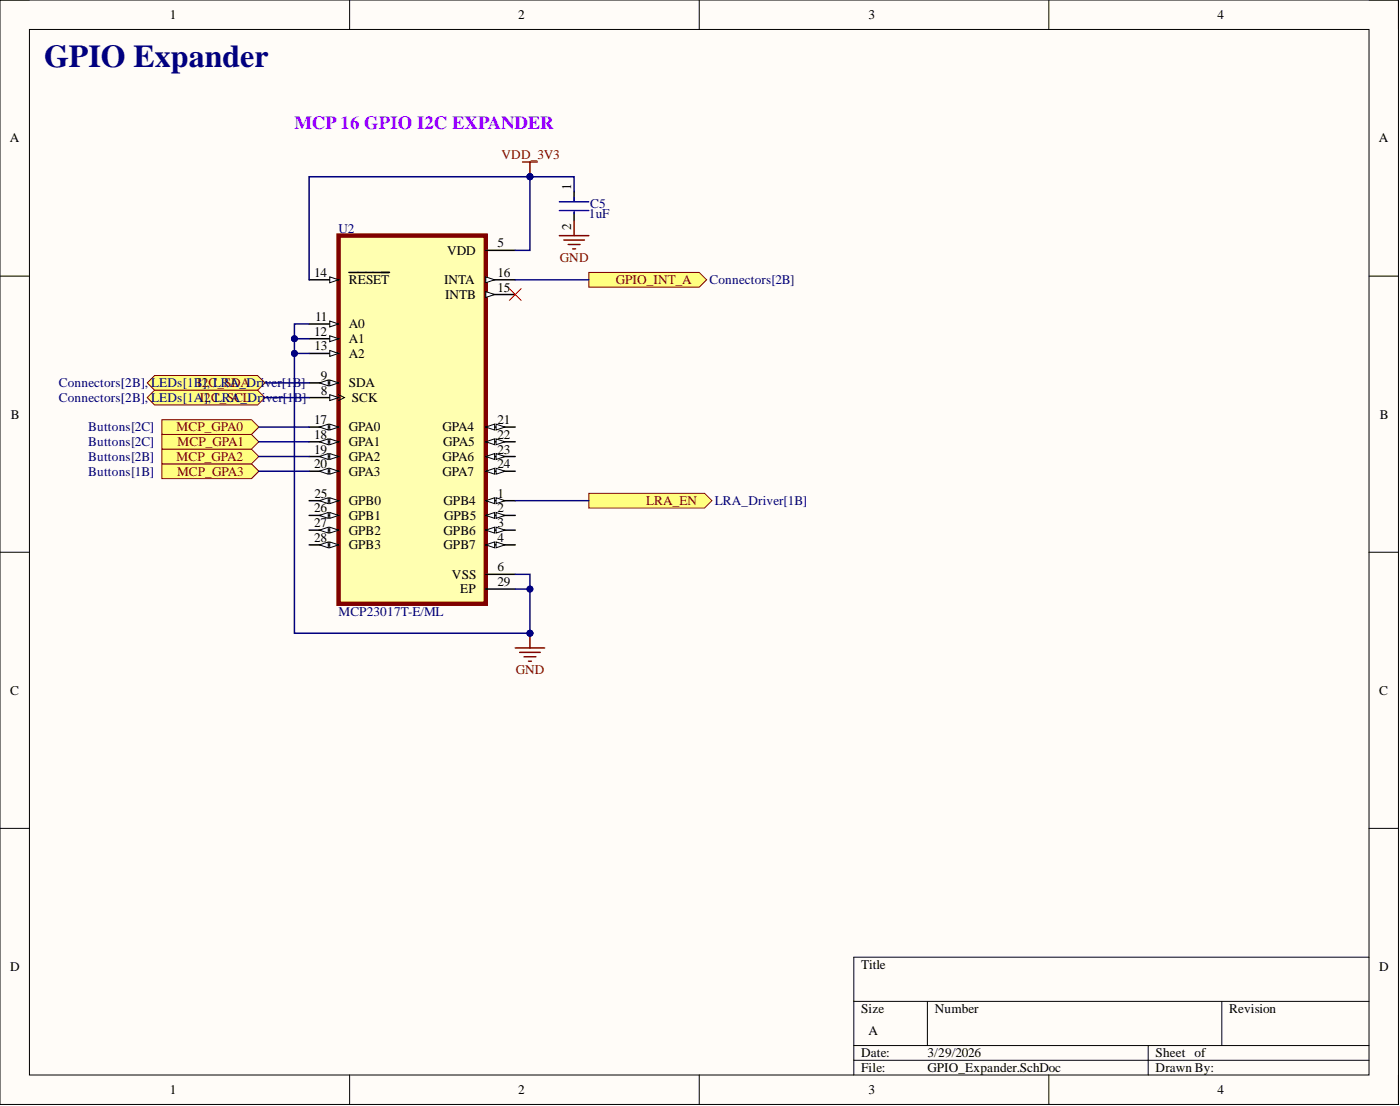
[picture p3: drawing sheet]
<svg xmlns="http://www.w3.org/2000/svg" width="241mm" height="190mm" viewBox="0 0 241 190" stroke-linecap="round" stroke-linejoin="round" font-family="sans-serif">
<defs><g id="words">
<text font-size="5.5" fill="#000080" x="7.6" y="11.5">GPIO Expander</text>
<text font-size="3.2" fill="#90f" x="50.7" y="22.2">MCP 16 GPIO I2C EXPANDER</text>
<g font-size="2.3">
<text x="29.3" y="3.3">1</text>
<text x="89.3" y="3.3">2</text>
<text x="149.7" y="3.3">3</text>
<text x="209.8" y="3.3">4</text>
<text x="1.7" y="24.5">A</text>
<text x="237.7" y="24.5">A</text>
<text x="98.4" y="32.7" transform="rotate(-90 98.4 32.7)">1</text>
<text x="98.4" y="39.6" transform="rotate(-90 98.4 39.6)">2</text>
<text x="54.1" y="47.7">14</text>
<text x="77" y="43.9">VDD</text>
<text x="85.8" y="42.6">5</text>
<text x="85.8" y="47.7">16</text>
<text x="60.1" y="49">RESET</text>
<text x="76.5" y="49">INTA</text>
<text x="76.7" y="51.5">INTB</text>
<text x="85.8" y="50.2">15</text>
<text x="54.1" y="57.8">12</text>
<text x="54.3" y="55.3">11</text>
<text x="60.1" y="56.6">A0</text>
<text x="60.1" y="59.1">A1</text>
<text x="54.2" y="60.4">13</text>
<text x="55.3" y="65.4">9</text>
<text x="60.1" y="61.6">A2</text>
<text x="55.3" y="68">8</text>
<text x="60.1" y="66.7">SDA</text>
<text x="60.6" y="69.2">SCK</text>
<text x="1.9" y="72.1">B</text>
<text x="54.1" y="73.1">17</text>
<text x="54.1" y="75.6">18</text>
<text x="60.1" y="74.3">GPA0</text>
<text x="60.1" y="76.9">GPA1</text>
<text x="76.3" y="74.3">GPA4</text>
<text x="76.4" y="76.9">GPA5</text>
<text x="85.8" y="73.1">21</text>
<text x="85.8" y="75.6">22</text>
<text x="237.8" y="72.1">B</text>
<text x="54.1" y="78.1">19</text>
<text x="54.1" y="80.7">20</text>
<text x="60.1" y="79.4">GPA2</text>
<text x="60.1" y="81.9">GPA3</text>
<text x="76.3" y="79.4">GPA6</text>
<text x="76.3" y="81.9">GPA7</text>
<text x="85.8" y="78.1">23</text>
<text x="85.8" y="80.7">24</text>
<text x="54.1" y="88.3">26</text>
<text x="54.2" y="85.7">25</text>
<text x="60.1" y="87">GPB0</text>
<text x="60.1" y="89.5">GPB1</text>
<text x="76.5" y="87">GPB4</text>
<text x="76.5" y="89.5">GPB5</text>
<text x="85.8" y="85.7">1</text>
<text x="85.8" y="88.3">2</text>
<text x="54.1" y="90.8">27</text>
<text x="54.1" y="93.3">28</text>
<text x="60.1" y="92.1">GPB2</text>
<text x="60.1" y="94.6">GPB3</text>
<text x="76.5" y="92.1">GPB6</text>
<text x="76.5" y="94.6">GPB7</text>
<text x="85.8" y="90.8">3</text>
<text x="85.8" y="93.3">4</text>
<text x="77.9" y="99.7">VSS</text>
<text x="85.8" y="98.4">6</text>
<text x="85.8" y="101">29</text>
<text x="79.3" y="102.2">EP</text>
<text x="1.8" y="119.6">C</text>
<text x="237.7" y="119.6">C</text>
<text x="1.8" y="167.2">D</text>
<text x="148.4" y="166.9">Title</text>
<text x="237.7" y="167.2">D</text>
<text x="148.4" y="174.5">Size</text>
<text x="149.7" y="178.3">A</text>
<text x="161.1" y="174.5">Number</text>
<text x="211.9" y="174.5">Revision</text>
<text x="148.4" y="182.1">Date:</text>
<text x="148.4" y="184.7">File:</text>
<text x="159.8" y="182.1">3/29/2026</text>
<text x="159.8" y="184.7">GPIO_Expander.SchDoc</text>
<text x="199.2" y="182.1">Sheet of</text>
<text x="199.2" y="184.7">Drawn By:</text>
<text x="29.3" y="188.5">1</text>
<text x="89.3" y="188.5">2</text>
<text x="149.7" y="188.5">3</text>
<text x="209.8" y="188.5">4</text>
</g>
<g font-size="2.3" fill="#800000">
<text x="86.4" y="27.4">VDD_3V3</text>
<text x="96.5" y="45.2">GND</text>
<text x="106.1" y="49">GPIO_INT_A</text>
<text x="34" y="66.7">I2C_SDA</text>
<text x="30.4" y="74.3">MCP_GPA0</text>
<text x="30.6" y="76.9">MCP_GPA1</text>
<text x="30.4" y="79.4">MCP_GPA2</text>
<text x="30.5" y="81.9">MCP_GPA3</text>
<text x="111.4" y="87">LRA_EN</text>
<text x="88.9" y="116.2">GND</text>
</g>
<g font-size="2.3" fill="#000080">
<text x="101.7" y="35.8">C5</text>
<text x="58.4" y="40.1">U2</text>
<text x="101.5" y="37.5">1uF</text>
<text x="122.3" y="49">Connectors[2B]</text>
<text x="10.1" y="66.7">Connectors[2B], LEDs[1B], LRA_Driver[1B]</text>
<text x="10.1" y="69.2">Connectors[2B], LEDs[1AI2C_SCL</text>
<text x="35.1" y="69.2">], LRA_Driver[1B]</text>
<text x="15.2" y="76.9">Buttons[2C]</text>
<text x="15.2" y="74.3">Buttons[2C]</text>
<text x="15.2" y="81.9">Buttons[1B]</text>
<text x="15.2" y="79.4">Buttons[2B]</text>
<text x="123.2" y="87">LRA_Driver[1B]</text>
<text x="58.4" y="106">MCP23017T-E/ML</text>
</g>
</g></defs>
<path d="M0 0h241v190.2h-241z" fill-rule="evenodd" fill="#fffcf8"/>
<path d="M0 0h241v190.2h-241z" fill="none" stroke="#000" stroke-width=".17"/>
<path d="M5.1 5.1h230.9v180.1h-230.9z" fill-rule="evenodd" fill="#fffcf8"/>
<g fill="none" stroke="#000" stroke-width=".17">
<path d="M0 0h5.1M5.1 5.1h230.9v180.1h-230.9zM60.3 0v5.1M120.5 0v5.1M180.8 0v5.1M236 0h5v5.1M0 47.6h5.1M236 47.6h5M0 95.1h5.1M236 95.1h5M0 142.7h5.1M236 142.7h5"/>
<path d="M147.2 172.5h88.8M159.8 172.5v7.6M210.6 172.5v7.6M236 164.9h-88.8v20.3M60.3 185.2v5M120.5 185.2v5M147.2 180.1h88.8M147.2 182.6h88.8M180.8 185.2v5M197.9 180.1v5.1M241 185.2v5"/>
</g>
<path d="M58.4 40.6h25.3v63.4h-25.3z" fill-rule="evenodd" fill="#ffffb0"/>
<path d="M58.4 40.6h25.3v63.4h-25.3z" fill="none" stroke="#800000" stroke-width=".76"/>
<path d="M53.3 48.2h5.1" fill="none" stroke="#000" stroke-width=".25"/>
<path d="M56.8 47.7l1.6 .5-1.6 .5z" fill="#f8fcff"/>
<path d="M56.8 47.7l1.6 .5-1.6 .5z" fill="none" stroke="#000" stroke-width=".17"/>
<path d="M53.3 55.8h5.1M60.1 46.9h7" fill="none" stroke="#000" stroke-width=".25"/>
<path d="M56.8 55.3l1.6 .5-1.6 .5z" fill="#f8fcff"/>
<path d="M56.8 55.3l1.6 .5-1.6 .5z" fill="none" stroke="#000" stroke-width=".17"/>
<path d="M53.3 58.3h5.1" fill="none" stroke="#000" stroke-width=".25"/>
<path d="M56.8 57.8l1.6 .5-1.6 .5z" fill="#f8fcff"/>
<path d="M56.8 57.8l1.6 .5-1.6 .5z" fill="none" stroke="#000" stroke-width=".17"/>
<path d="M53.3 60.9h5.1" fill="none" stroke="#000" stroke-width=".25"/>
<path d="M56.8 60.4l1.6 .5-1.6 .5z" fill="#f8fcff"/>
<path d="M56.8 60.4l1.6 .5-1.6 .5z" fill="none" stroke="#000" stroke-width=".17"/>
<path d="M53.3 65.9h5.1" fill="none" stroke="#000" stroke-width=".25"/>
<path d="M56.8 65.4l1.6 .5-1.6 .6z" fill="#f8fcff"/>
<path d="M56.8 65.4l1.6 .5-1.6 .6z" fill="none" stroke="#000" stroke-width=".17"/>
<path d="M55.1 65.9l1.5-.5v1.1z" fill="#f8fcff"/>
<path d="M55.1 65.9l1.5-.5v1.1z" fill="none" stroke="#000" stroke-width=".17"/>
<path d="M53.3 68.5h5.1" fill="none" stroke="#000" stroke-width=".25"/>
<path d="M56.8 68l1.6 .5-1.6 .5z" fill="#f8fcff"/>
<path d="M56.8 68l1.6 .5-1.6 .5zM58.4 68l1 .5-1 .5" fill="none" stroke="#000" stroke-width=".17"/>
<path d="M53.3 73.6h5.1" fill="none" stroke="#000" stroke-width=".25"/>
<path d="M56.8 73.1l1.6 .5-1.6 .5z" fill="#f8fcff"/>
<path d="M56.8 73.1l1.6 .5-1.6 .5z" fill="none" stroke="#000" stroke-width=".17"/>
<path d="M55.1 73.6l1.5-.5v1z" fill="#f8fcff"/>
<path d="M55.1 73.6l1.5-.5v1z" fill="none" stroke="#000" stroke-width=".17"/>
<path d="M53.3 76.1h5.1" fill="none" stroke="#000" stroke-width=".25"/>
<path d="M56.8 75.6l1.6 .5-1.6 .5z" fill="#f8fcff"/>
<path d="M56.8 75.6l1.6 .5-1.6 .5z" fill="none" stroke="#000" stroke-width=".17"/>
<path d="M55.1 76.1l1.5-.5v1z" fill="#f8fcff"/>
<path d="M55.1 76.1l1.5-.5v1z" fill="none" stroke="#000" stroke-width=".17"/>
<path d="M53.3 78.6h5.1" fill="none" stroke="#000" stroke-width=".25"/>
<path d="M56.8 78.1l1.6 .5-1.6 .5z" fill="#f8fcff"/>
<path d="M56.8 78.1l1.6 .5-1.6 .5z" fill="none" stroke="#000" stroke-width=".17"/>
<path d="M55.1 78.6l1.5-.5v1z" fill="#f8fcff"/>
<path d="M55.1 78.6l1.5-.5v1z" fill="none" stroke="#000" stroke-width=".17"/>
<path d="M53.3 81.2h5.1" fill="none" stroke="#000" stroke-width=".25"/>
<path d="M56.8 80.7l1.6 .5-1.6 .5z" fill="#f8fcff"/>
<path d="M56.8 80.7l1.6 .5-1.6 .5z" fill="none" stroke="#000" stroke-width=".17"/>
<path d="M55.1 81.2l1.5-.5v1z" fill="#f8fcff"/>
<path d="M55.1 81.2l1.5-.5v1z" fill="none" stroke="#000" stroke-width=".17"/>
<path d="M53.3 86.2h5.1" fill="none" stroke="#000" stroke-width=".25"/>
<path d="M56.8 85.7l1.6 .5-1.6 .5z" fill="#f8fcff"/>
<path d="M56.8 85.7l1.6 .5-1.6 .5z" fill="none" stroke="#000" stroke-width=".17"/>
<path d="M55.1 86.2l1.5-.5v1z" fill="#f8fcff"/>
<path d="M55.1 86.2l1.5-.5v1z" fill="none" stroke="#000" stroke-width=".17"/>
<path d="M53.3 88.8h5.1" fill="none" stroke="#000" stroke-width=".25"/>
<path d="M56.8 88.3l1.6 .5-1.6 .5z" fill="#f8fcff"/>
<path d="M56.8 88.3l1.6 .5-1.6 .5z" fill="none" stroke="#000" stroke-width=".17"/>
<path d="M55.1 88.8l1.5-.5v1z" fill="#f8fcff"/>
<path d="M55.1 88.8l1.5-.5v1z" fill="none" stroke="#000" stroke-width=".17"/>
<path d="M53.3 91.3h5.1" fill="none" stroke="#000" stroke-width=".25"/>
<path d="M56.8 90.8l1.6 .5-1.6 .5z" fill="#f8fcff"/>
<path d="M56.8 90.8l1.6 .5-1.6 .5z" fill="none" stroke="#000" stroke-width=".17"/>
<path d="M55.1 91.3l1.5-.5v1z" fill="#f8fcff"/>
<path d="M55.1 91.3l1.5-.5v1z" fill="none" stroke="#000" stroke-width=".17"/>
<path d="M53.3 93.9h5.1" fill="none" stroke="#000" stroke-width=".25"/>
<path d="M56.8 93.3l1.6 .6-1.6 .5z" fill="#f8fcff"/>
<path d="M56.8 93.3l1.6 .6-1.6 .5z" fill="none" stroke="#000" stroke-width=".17"/>
<path d="M55.1 93.9l1.5-.6v1.1z" fill="#f8fcff"/>
<path d="M55.1 93.9l1.5-.6v1.1z" fill="none" stroke="#000" stroke-width=".17"/>
<path d="M83.7 43.1h5.1M83.7 48.2h5.1" fill="none" stroke="#000" stroke-width=".25"/>
<path d="M83.7 47.7l1.6 .5-1.6 .5z" fill="#f8fcff"/>
<path d="M83.7 47.7l1.6 .5-1.6 .5z" fill="none" stroke="#000" stroke-width=".17"/>
<path d="M83.7 50.7h5.1" fill="none" stroke="#000" stroke-width=".25"/>
<path d="M83.7 50.2l1.6 .5-1.6 .5z" fill="#f8fcff"/>
<path d="M83.7 50.2l1.6 .5-1.6 .5z" fill="none" stroke="#000" stroke-width=".17"/>
<path d="M83.7 73.6h5.1" fill="none" stroke="#000" stroke-width=".25"/>
<path d="M83.7 73.6l1.6-.5v1z" fill="#f8fcff"/>
<path d="M83.7 73.6l1.6-.5v1z" fill="none" stroke="#000" stroke-width=".17"/>
<path d="M85.5 73.1l1.5 .5-1.5 .5z" fill="#f8fcff"/>
<path d="M85.5 73.1l1.5 .5-1.5 .5z" fill="none" stroke="#000" stroke-width=".17"/>
<path d="M83.7 76.1h5.1" fill="none" stroke="#000" stroke-width=".25"/>
<path d="M83.7 76.1l1.6-.5v1z" fill="#f8fcff"/>
<path d="M83.7 76.1l1.6-.5v1z" fill="none" stroke="#000" stroke-width=".17"/>
<path d="M85.5 75.6l1.5 .5-1.5 .5z" fill="#f8fcff"/>
<path d="M85.5 75.6l1.5 .5-1.5 .5z" fill="none" stroke="#000" stroke-width=".17"/>
<path d="M83.7 78.6h5.1" fill="none" stroke="#000" stroke-width=".25"/>
<path d="M83.7 78.6l1.6-.5v1z" fill="#f8fcff"/>
<path d="M83.7 78.6l1.6-.5v1z" fill="none" stroke="#000" stroke-width=".17"/>
<path d="M85.5 78.1l1.5 .5-1.5 .5z" fill="#f8fcff"/>
<path d="M85.5 78.1l1.5 .5-1.5 .5z" fill="none" stroke="#000" stroke-width=".17"/>
<path d="M83.7 81.2h5.1" fill="none" stroke="#000" stroke-width=".25"/>
<path d="M83.7 81.2l1.6-.5v1z" fill="#f8fcff"/>
<path d="M83.7 81.2l1.6-.5v1z" fill="none" stroke="#000" stroke-width=".17"/>
<path d="M85.5 80.7l1.5 .5-1.5 .5z" fill="#f8fcff"/>
<path d="M85.5 80.7l1.5 .5-1.5 .5z" fill="none" stroke="#000" stroke-width=".17"/>
<path d="M83.7 86.2h5.1" fill="none" stroke="#000" stroke-width=".25"/>
<path d="M83.7 86.2l1.6-.5v1z" fill="#f8fcff"/>
<path d="M83.7 86.2l1.6-.5v1z" fill="none" stroke="#000" stroke-width=".17"/>
<path d="M85.5 85.7l1.5 .5-1.5 .5z" fill="#f8fcff"/>
<path d="M85.5 85.7l1.5 .5-1.5 .5z" fill="none" stroke="#000" stroke-width=".17"/>
<path d="M83.7 88.8h5.1" fill="none" stroke="#000" stroke-width=".25"/>
<path d="M83.7 88.8l1.6-.5v1z" fill="#f8fcff"/>
<path d="M83.7 88.8l1.6-.5v1z" fill="none" stroke="#000" stroke-width=".17"/>
<path d="M85.5 88.3l1.5 .5-1.5 .5z" fill="#f8fcff"/>
<path d="M85.5 88.3l1.5 .5-1.5 .5z" fill="none" stroke="#000" stroke-width=".17"/>
<path d="M83.7 91.3h5.1" fill="none" stroke="#000" stroke-width=".25"/>
<path d="M83.7 91.3l1.6-.5v1z" fill="#f8fcff"/>
<path d="M83.7 91.3l1.6-.5v1z" fill="none" stroke="#000" stroke-width=".17"/>
<path d="M85.5 90.8l1.5 .5-1.5 .5z" fill="#f8fcff"/>
<path d="M85.5 90.8l1.5 .5-1.5 .5z" fill="none" stroke="#000" stroke-width=".17"/>
<path d="M83.7 93.9h5.1" fill="none" stroke="#000" stroke-width=".25"/>
<path d="M83.7 93.9l1.6-.6v1.1z" fill="#f8fcff"/>
<path d="M83.7 93.9l1.6-.6v1.1z" fill="none" stroke="#000" stroke-width=".17"/>
<path d="M85.5 93.3l1.5 .6-1.5 .5z" fill="#f8fcff"/>
<path d="M85.5 93.3l1.5 .6-1.5 .5z" fill="none" stroke="#000" stroke-width=".17"/>
<path d="M83.7 98.9h5.1M83.7 101.5h5.1" fill="none" stroke="#000" stroke-width=".25"/>
<path d="M88.8 111.6h5.1M89.6 112.4h3.5M90.3 113.1h2.1M91.1 113.9h.5M91.3 109.1v2.5" fill="none" stroke="#800000" stroke-width=".25"/>
<circle cx="91.3" cy="109.1" r=".51" fill="#000080"/>
<circle cx="91.3" cy="109.1" r=".51" fill="none" stroke="#000080" stroke-width=".17"/>
<path d="M27.9 79.9h15.4l1.3 1.3-1.3 1.2h-15.4z" fill-rule="evenodd" fill="#ffff80"/>
<path d="M27.9 79.9h15.4l1.3 1.3-1.3 1.2h-15.4z" fill="none" stroke="#800000" stroke-width=".17"/>
<path d="M27.9 77.4h15.4l1.3 1.2-1.3 1.3h-15.4z" fill-rule="evenodd" fill="#ffff80"/>
<path d="M27.9 77.4h15.4l1.3 1.2-1.3 1.3h-15.4z" fill="none" stroke="#800000" stroke-width=".17"/>
<path d="M27.9 74.8h15.4l1.3 1.3-1.3 1.3h-15.4z" fill-rule="evenodd" fill="#ffff80"/>
<path d="M27.9 74.8h15.4l1.3 1.3-1.3 1.3h-15.4z" fill="none" stroke="#800000" stroke-width=".17"/>
<path d="M27.9 72.3h15.4l1.3 1.3-1.3 1.2h-15.4z" fill-rule="evenodd" fill="#ffff80"/>
<path d="M27.9 72.3h15.4l1.3 1.3-1.3 1.2h-15.4z" fill="none" stroke="#800000" stroke-width=".17"/>
<path d="M90.1 27.9h2.5M91.3 27.9v2.5" fill="none" stroke="#800000" stroke-width=".25"/>
<circle cx="91.3" cy="30.4" r=".51" fill="#000080"/>
<circle cx="91.3" cy="30.4" r=".51" fill="none" stroke="#000080" stroke-width=".17"/>
<path d="M25.4 65.9l1.2-1.2h17.8l1.3 1.2-1.3 1.3h-17.8z" fill-rule="evenodd" fill="#ffff80"/>
<path d="M25.4 65.9l1.2-1.2h17.8l1.3 1.2-1.3 1.3h-17.8z" fill="none" stroke="#800000" stroke-width=".17"/>
<path d="M25.4 68.5l1.2-1.3h17.8l1.3 1.3-1.3 1.3h-17.8z" fill-rule="evenodd" fill="#ffff80"/>
<path d="M25.4 68.5l1.2-1.3h17.8l1.3 1.3-1.3 1.3h-17.8z" fill="none" stroke="#800000" stroke-width=".17"/>
<path d="M101.5 85h19.9l1.3 1.2-1.3 1.3h-19.9z" fill-rule="evenodd" fill="#ffff80"/>
<path d="M101.5 85h19.9l1.3 1.2-1.3 1.3h-19.9z" fill="none" stroke="#800000" stroke-width=".17"/>
<path d="M87.8 49.7l2 2M89.8 49.7l-2 2" fill="none" stroke="#f00" stroke-width=".17"/>
<path d="M99 33v1.8M99 36.5v1.5" fill="none" stroke="#000" stroke-width=".25"/>
<path d="M96.4 34.8h5.1M96.4 36.3h5.1M99 34v.8M99 36.5v.3" fill="none" stroke="#00f" stroke-width=".25"/>
<path d="M99 38v2.6M96.4 40.6h5.1M97.2 41.3h3.5M97.9 42.1h2.1M98.7 42.9h.5" fill="none" stroke="#800000" stroke-width=".25"/>
<path d="M91.3 30.4v12.7h-2.5M44.6 78.6h8.7M44.6 76.1h8.7M44.6 73.6h8.7M44.6 81.2h8.7" fill="none" stroke="#000080" stroke-width=".25"/>
<circle cx="91.3" cy="30.4" r=".51" fill="#000080"/>
<circle cx="91.3" cy="30.4" r=".51" fill="none" stroke="#000080" stroke-width=".17"/>
<path d="M53.3 58.3h-2.6v2.6h2.6" fill="none" stroke="#000080" stroke-width=".25"/>
<circle cx="50.7" cy="60.9" r=".51" fill="#000080"/>
<circle cx="50.7" cy="60.9" r=".51" fill="none" stroke="#000080" stroke-width=".17"/>
<circle cx="50.7" cy="58.3" r=".51" fill="#000080"/>
<circle cx="50.7" cy="58.3" r=".51" fill="none" stroke="#000080" stroke-width=".17"/>
<path d="M53.3 55.8h-2.6v2.5" fill="none" stroke="#000080" stroke-width=".25"/>
<circle cx="50.7" cy="58.3" r=".51" fill="#000080"/>
<circle cx="50.7" cy="58.3" r=".51" fill="none" stroke="#000080" stroke-width=".17"/>
<path d="M88.8 98.9h2.5v10.2" fill="none" stroke="#000080" stroke-width=".25"/>
<circle cx="91.3" cy="101.5" r=".51" fill="#000080"/>
<circle cx="91.3" cy="101.5" r=".51" fill="none" stroke="#000080" stroke-width=".17"/>
<circle cx="91.3" cy="109.1" r=".51" fill="#000080"/>
<circle cx="91.3" cy="109.1" r=".51" fill="none" stroke="#000080" stroke-width=".17"/>
<path d="M50.7 60.9v48.2h40.6" fill="none" stroke="#000080" stroke-width=".25"/>
<circle cx="50.7" cy="60.9" r=".51" fill="#000080"/>
<circle cx="50.7" cy="60.9" r=".51" fill="none" stroke="#000080" stroke-width=".17"/>
<circle cx="91.3" cy="109.1" r=".51" fill="#000080"/>
<circle cx="91.3" cy="109.1" r=".51" fill="none" stroke="#000080" stroke-width=".17"/>
<path d="M88.8 101.5h2.5" fill="none" stroke="#000080" stroke-width=".25"/>
<circle cx="91.3" cy="101.5" r=".51" fill="#000080"/>
<circle cx="91.3" cy="101.5" r=".51" fill="none" stroke="#000080" stroke-width=".17"/>
<path d="M91.3 30.4h-38v17.8M45.7 65.9h7.6M45.7 68.5h7.6" fill="none" stroke="#000080" stroke-width=".25"/>
<circle cx="91.3" cy="30.4" r=".51" fill="#000080"/>
<circle cx="91.3" cy="30.4" r=".51" fill="none" stroke="#000080" stroke-width=".17"/>
<path d="M91.3 30.4h7.7v2.6" fill="none" stroke="#000080" stroke-width=".25"/>
<circle cx="91.3" cy="30.4" r=".51" fill="#000080"/>
<circle cx="91.3" cy="30.4" r=".51" fill="none" stroke="#000080" stroke-width=".17"/>
<path d="M88.8 86.2h12.7" fill="none" stroke="#000080" stroke-width=".25"/>
<path d="M101.5 46.9h19l1.3 1.3-1.3 1.3h-19z" fill-rule="evenodd" fill="#ffff80"/>
<path d="M101.5 46.9h19l1.3 1.3-1.3 1.3h-19z" fill="none" stroke="#800000" stroke-width=".17"/>
<path d="M88.8 48.2h12.7" fill="none" stroke="#000080" stroke-width=".25"/>
<use href="#words"/>
</svg>
